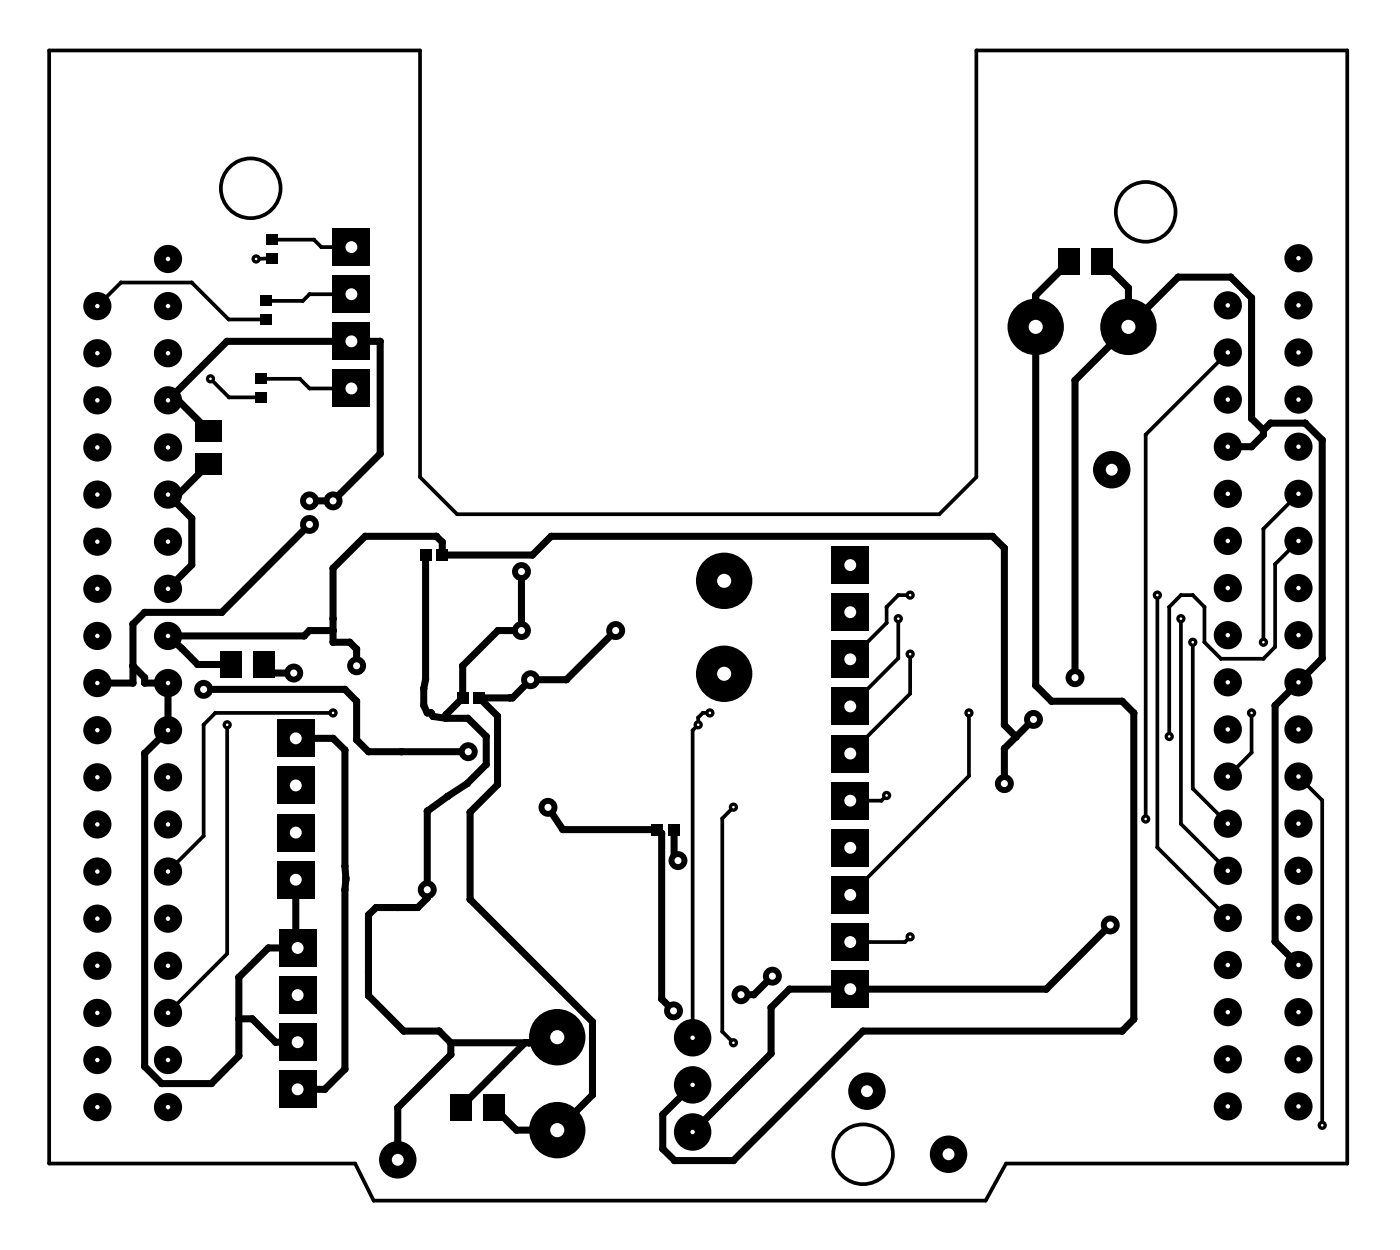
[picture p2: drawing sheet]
<svg xmlns="http://www.w3.org/2000/svg" width="75mm" height="67mm" viewBox="0 0 75 67" stroke-linecap="round" stroke-linejoin="round" font-family="sans-serif">
<g fill="#000">
<circle cx="6.5" cy="15.2" r=".1"/>
<circle cx="10.3" cy="15.2" r=".1"/>
<circle cx="12.2" cy="18.4" r=".19"/>
<circle cx="12.3" cy="17.2" r=".1"/>
<circle cx="14.3" cy="16.2" r=".1"/>
<circle cx="14.3" cy="17.2" r=".1"/>
<circle cx="14.4" cy="14" r=".1"/>
<circle cx="14.6" cy="12.9" r=".1"/>
<circle cx="14.6" cy="13.9" r=".1"/>
<circle cx="16.3" cy="16.2" r=".1"/>
<circle cx="16.7" cy="15.9" r=".1"/>
<circle cx="16.9" cy="12.9" r=".1"/>
<circle cx="17.3" cy="13.3" r=".1"/>
<circle cx="20.5" cy="18.4" r=".19"/>
<circle cx="55.8" cy="15.9" r=".19"/>
<circle cx="55.8" cy="16.1" r=".19"/>
<circle cx="57.6" cy="14.1" r=".19"/>
<circle cx="59.4" cy="14.1" r=".19"/>
<circle cx="60.8" cy="15.5" r=".19"/>
<circle cx="63.5" cy="14.9" r=".19"/>
<circle cx="66.4" cy="14.9" r=".19"/>
<circle cx="67.5" cy="16.1" r=".19"/>
<circle cx="7.2" cy="35.9" r=".19"/>
<circle cx="7.2" cy="36.8" r=".19"/>
<circle cx="7.2" cy="33.6" r=".19"/>
<circle cx="7.8" cy="36.8" r=".19"/>
<circle cx="7.8" cy="36.5" r=".19"/>
<circle cx="7.8" cy="33" r=".19"/>
<circle cx="9.6" cy="26.7" r=".19"/>
<circle cx="9.6" cy="21.6" r=".19"/>
<circle cx="9.8" cy="35" r=".19"/>
<circle cx="10.3" cy="30.4" r=".19"/>
<circle cx="10.3" cy="27.9" r=".19"/>
<circle cx="10.7" cy="35.8" r=".19"/>
<circle cx="11" cy="37.2" r=".51"/>
<circle cx="11" cy="39.1" r=".1"/>
<circle cx="11.2" cy="25" r=".19"/>
<circle cx="11.2" cy="23.2" r=".19"/>
<circle cx="11.6" cy="38.4" r=".1"/>
<circle cx="12" cy="33" r=".19"/>
<circle cx="12.3" cy="21.4" r=".1"/>
<circle cx="12.4" cy="35.8" r=".19"/>
<circle cx="14" cy="21.4" r=".1"/>
<circle cx="14" cy="20.4" r=".1"/>
<circle cx="14.2" cy="35.8" r=".19"/>
<circle cx="14.6" cy="36.3" r=".19"/>
<circle cx="16.2" cy="20.4" r=".1"/>
<circle cx="16.4" cy="34.3" r=".19"/>
<circle cx="16.7" cy="20.9" r=".1"/>
<circle cx="16.7" cy="34" r=".19"/>
<circle cx="18" cy="34" r=".19"/>
<circle cx="18" cy="30.6" r=".19"/>
<circle cx="18" cy="33.3" r=".19"/>
<circle cx="18" cy="39.8" r=".19"/>
<circle cx="18" cy="34.6" r=".19"/>
<circle cx="18.6" cy="37.2" r=".19"/>
<circle cx="18.9" cy="34.6" r=".19"/>
<circle cx="19.2" cy="35" r=".19"/>
<circle cx="19.2" cy="37.8" r=".19"/>
<circle cx="19.2" cy="39.9" r=".19"/>
<circle cx="19.7" cy="28.9" r=".19"/>
<circle cx="20.5" cy="24.5" r=".19"/>
<circle cx="22.8" cy="38" r=".19"/>
<circle cx="22.8" cy="37.1" r=".19"/>
<circle cx="22.9" cy="29.9" r=".19"/>
<circle cx="22.9" cy="36.6" r=".19"/>
<circle cx="23" cy="38.4" r=".19"/>
<circle cx="23.2" cy="38.4" r=".19"/>
<circle cx="23.3" cy="38.6" r=".19"/>
<circle cx="23.5" cy="28.9" r=".19"/>
<circle cx="23.8" cy="29.9" r=".19"/>
<circle cx="23.8" cy="29.2" r=".19"/>
<circle cx="24" cy="38.7" r=".19"/>
<circle cx="24" cy="38.5" r=".19"/>
<circle cx="24.9" cy="35.9" r=".19"/>
<circle cx="24.9" cy="37.6" r=".19"/>
<circle cx="25.2" cy="38.7" r=".19"/>
<circle cx="25.8" cy="37.6" r=".19"/>
<circle cx="26.2" cy="39.7" r=".19"/>
<circle cx="26.8" cy="38.6" r=".19"/>
<circle cx="26.8" cy="34" r=".19"/>
<circle cx="27.5" cy="37.6" r=".19"/>
<circle cx="27.6" cy="37.6" r=".19"/>
<circle cx="28.7" cy="29.9" r=".19"/>
<circle cx="29.7" cy="28.9" r=".19"/>
<circle cx="30.5" cy="36.6" r=".19"/>
<circle cx="37.3" cy="39.4" r=".1"/>
<circle cx="37.6" cy="38.7" r=".1"/>
<circle cx="37.9" cy="38.4" r=".1"/>
<circle cx="47.8" cy="32.7" r=".1"/>
<circle cx="47.8" cy="33.6" r=".1"/>
<circle cx="48.4" cy="32.1" r=".1"/>
<circle cx="48.4" cy="35.5" r=".1"/>
<circle cx="49.1" cy="37.4" r=".1"/>
<circle cx="53.5" cy="28.9" r=".19"/>
<circle cx="54.2" cy="39.1" r=".19"/>
<circle cx="54.2" cy="29.5" r=".19"/>
<circle cx="54.8" cy="39.7" r=".19"/>
<circle cx="55.7" cy="38.8" r=".19"/>
<circle cx="55.8" cy="36.9" r=".19"/>
<circle cx="56.7" cy="37.8" r=".19"/>
<circle cx="58" cy="20.5" r=".19"/>
<circle cx="60.5" cy="37.8" r=".19"/>
<circle cx="61.1" cy="38.4" r=".19"/>
<circle cx="61.8" cy="23.4" r=".1"/>
<circle cx="63" cy="32.7" r=".1"/>
<circle cx="63.7" cy="32.1" r=".1"/>
<circle cx="64.3" cy="32.1" r=".1"/>
<circle cx="64.9" cy="34.6" r=".1"/>
<circle cx="64.9" cy="32.7" r=".1"/>
<circle cx="65.8" cy="35.5" r=".1"/>
<circle cx="67.5" cy="24.1" r=".19"/>
<circle cx="67.5" cy="22.6" r=".19"/>
<circle cx="68.1" cy="23.2" r=".19"/>
<circle cx="68.1" cy="23.4" r=".19"/>
<circle cx="68.1" cy="35.5" r=".1"/>
<circle cx="68.1" cy="28.5" r=".1"/>
<circle cx="68.5" cy="22.8" r=".19"/>
<circle cx="68.8" cy="38" r=".19"/>
<circle cx="68.8" cy="34.9" r=".1"/>
<circle cx="68.8" cy="30.4" r=".1"/>
<circle cx="70.4" cy="22.8" r=".19"/>
<circle cx="71.3" cy="23.7" r=".19"/>
<circle cx="71.3" cy="35.5" r=".19"/>
<circle cx="7.8" cy="57.5" r=".19"/>
<circle cx="7.8" cy="40.6" r=".19"/>
<circle cx="8.7" cy="58.4" r=".19"/>
<circle cx="11" cy="45.1" r=".1"/>
<circle cx="11.4" cy="58.4" r=".19"/>
<circle cx="12.2" cy="51.4" r=".1"/>
<circle cx="12.9" cy="56.9" r=".19"/>
<circle cx="12.9" cy="52.7" r=".19"/>
<circle cx="12.9" cy="54.9" r=".19"/>
<circle cx="13.6" cy="54.9" r=".19"/>
<circle cx="14.5" cy="51.1" r=".19"/>
<circle cx="14.9" cy="56.2" r=".19"/>
<circle cx="15.9" cy="51" r=".19"/>
<circle cx="17.5" cy="58.7" r=".19"/>
<circle cx="18.6" cy="57.6" r=".19"/>
<circle cx="18.6" cy="46.7" r=".19"/>
<circle cx="18.6" cy="48" r=".19"/>
<circle cx="18.6" cy="40.4" r=".19"/>
<circle cx="18.6" cy="47.3" r=".19"/>
<circle cx="18.6" cy="47.4" r=".19"/>
<circle cx="19.9" cy="51.1" r=".19"/>
<circle cx="19.9" cy="52.4" r=".19"/>
<circle cx="19.9" cy="53.7" r=".19"/>
<circle cx="19.9" cy="49.3" r=".19"/>
<circle cx="19.9" cy="40.5" r=".19"/>
<circle cx="20.3" cy="48.9" r=".19"/>
<circle cx="21.4" cy="48.9" r=".19"/>
<circle cx="21.4" cy="59.7" r=".19"/>
<circle cx="21.6" cy="40.5" r=".19"/>
<circle cx="21.8" cy="55.6" r=".19"/>
<circle cx="22.5" cy="48.9" r=".19"/>
<circle cx="23" cy="48.4" r=".19"/>
<circle cx="23" cy="43.7" r=".19"/>
<circle cx="23.7" cy="55.6" r=".19"/>
<circle cx="24.1" cy="42.9" r=".19"/>
<circle cx="24.3" cy="56.8" r=".19"/>
<circle cx="24.3" cy="56.2" r=".19"/>
<circle cx="24.8" cy="59.7" r=".19"/>
<circle cx="25.2" cy="42.2" r=".19"/>
<circle cx="25.3" cy="48.5" r=".19"/>
<circle cx="25.3" cy="43.8" r=".19"/>
<circle cx="26.2" cy="41.2" r=".19"/>
<circle cx="26.6" cy="59.7" r=".19"/>
<circle cx="26.8" cy="42.3" r=".19"/>
<circle cx="28.3" cy="56.2" r=".19"/>
<circle cx="28.5" cy="56.2" r=".19"/>
<circle cx="30.1" cy="56.2" r=".19"/>
<circle cx="30.3" cy="44.7" r=".19"/>
<circle cx="31.9" cy="59" r=".19"/>
<circle cx="31.9" cy="55.1" r=".19"/>
<circle cx="35.4" cy="44.7" r=".19"/>
<circle cx="35.7" cy="44.9" r=".19"/>
<circle cx="35.7" cy="53.8" r=".19"/>
<circle cx="36.3" cy="46.2" r=".19"/>
<circle cx="36.3" cy="44.7" r=".19"/>
<circle cx="38.9" cy="44.1" r=".1"/>
<circle cx="38.9" cy="55.6" r=".1"/>
<circle cx="40.6" cy="53.6" r=".19"/>
<circle cx="41.6" cy="54.3" r=".19"/>
<circle cx="41.6" cy="56.8" r=".19"/>
<circle cx="42.6" cy="53.3" r=".19"/>
<circle cx="46.5" cy="55.6" r=".19"/>
<circle cx="47.5" cy="43.2" r=".1"/>
<circle cx="48.8" cy="50.8" r=".1"/>
<circle cx="52.2" cy="41.8" r=".1"/>
<circle cx="54.2" cy="40.3" r=".19"/>
<circle cx="56.4" cy="53.3" r=".19"/>
<circle cx="60.5" cy="55.6" r=".19"/>
<circle cx="61.1" cy="54.9" r=".19"/>
<circle cx="62.4" cy="45.7" r=".1"/>
<circle cx="63.7" cy="44.4" r=".1"/>
<circle cx="64.3" cy="42.5" r=".1"/>
<circle cx="67.5" cy="40.6" r=".1"/>
<circle cx="68.8" cy="50.8" r=".19"/>
<circle cx="71.3" cy="43.1" r=".1"/>
<circle cx="27.8" cy="60.9" r=".19"/>
<circle cx="35.7" cy="60.1" r=".19"/>
<circle cx="35.7" cy="61.9" r=".19"/>
<circle cx="36.4" cy="62.6" r=".19"/>
<circle cx="39.5" cy="62.6" r=".19"/>
</g>
<g fill="none" stroke="#000" stroke-width=".2">
<path d="M5.2 16.5l1.3-1.3h3.8l2 2h2M13.8 14l.8-.1-.2 .1M14.6 12.9h2.3l.4 .4h1.6M18.9 15.9h-2.2l-.4 .3h-2M66.2 19l-4.4 4.4v20.7M11.3 20.4l1 1h1.7M12.2 39.1v12.3l-3.1 3.2M14 20.4h2.2l.5 .5h2.2M18 38.4h-6.4l-.6 .7v6l-1.9 1.9M38.3 38.4h-.4l-.3 .3v.4l-.3 .3v16.5M48.4 33.3v2.2l-2.6 2.6M49.1 35.3v2.1l-3.3 3.2"/>
<path d="M49.1 32.1h-.7l-.6 .6v.9l-2 1.9M52.2 38.4v3.4l-6.4 6.4M62.4 32.1v13.6l3.8 3.8M63.7 33.3v11.1l2.5 2.5M64.3 34.6v7.9l1.9 1.9M67.5 38.4v2.2l-1.3 1.3M70 29.2l-1.2 1.2v4.5l-.7 .6h-2.3l-.9-.9v-1.9l-.6-.6h-.6l-.7 .6v7M70 26.6l-1.9 1.9v6.1M39.5 43.5l-.6 .6v11.5l.6 .6M47.8 42.9l-.3 .3h-1.7M49.1 50.5l-.3 .3h-3M70 41.9l1.3 1.2v17.6"/>
</g>
<g fill="none" stroke="#000" stroke-width=".38">
<path d="M57.6 14.1l-1.8 1.8v21l.9 .9h3.8l.6 .6v16.5l-.6 .7h-14l-7 7h-3.1l-.7-.7v-1.8l1.6-1.6M59.4 14.1l1.4 1.4v2.1M7.2 35.9l.6 .6v.3h1.3v2.6l-1.3 1.2v16.9l.9 .9h2.7l1.5-1.5v-4.2l1.6-1.6h1.5l-.1-.1v-3.6M11 37.2h7.6l.6 .6v2.1l.7 .6h5.3M11.2 25l-1.6 1.7h-.5l1.2 1.2v2.5l-1.2 1.3M11.2 23.2l-1.6-1.6h-.5l3.1-3.2h8.3v6.1l-2.5 2.5h-1.3M14.2 35.8l.4 .5h1.2M15.9 39.8h2.1l.6 .6v6.9v10.3l-1.1 1.1h-1.5M16.7 28.3l-4.7 4.7h-4.2l-.6 .6v3.2h-2M18 34h-1.3l-.3 .3h-7.3l1.6 1.5h1.7M19.2 35.9v-.9l-.3-.4h-.9v-4l1.7-1.7h3.8l.3 .3v.7h4.9l1-1h23.8l.7 .6v9.6l.6 .6M22.9 29.9v6.7l-.1 .5v.9l.2 .4h.2l.1 .2 .7 .1"/>
<path d="M24 38.7h1.2l1 1v1.5l-1 1-2.2 1.5M28.1 30.8v3.2h-1.3l-1.9 1.9v1.7l-.9 .9v.2M33.2 34l-2.7 2.6h-1.9l-1 1h-1.8l1 1v3.7l-1.5 1.5v4.7l6.6 6.6v3.9l-1.9 1.9h-2.2l-1.2-1.2M55.7 38.8l-1.5 1.5v1.9M68.1 23.2l-.6-.6v-6.5l-1.1-1.2h-2.9l-5.5 5.6v16M68.1 23.2v.2l-.6 .7h-1.3M68.1 23.2l.4-.4h1.9l.9 .9v11.8l-2.5 2.5v12.8l1.2 1.2M12.9 54.9h.7l1.3 1.3h1.1M23 43.7v4.7l-.5 .5h-2.2l-.4 .4v4.4l1.9 1.9h1.9l.6 .6M23 43.7h.1M24.3 56.2v.6l-2.9 2.9v2.8M24.3 56.2h5.8l-.1-.3-1.5 .3"/>
<path d="M28.3 56.2l-3.5 3.5M29.5 43.5l.8 1.2h5.1l.3 .2v8.9l.6 .7M36.3 44.7v1.5l.3 .2M41.6 52.6l-1 1h-.6M59.9 49.9l-3.5 3.4h-13.8l-1 1v2.5l-4.3 4.2"/>
</g>
<circle cx="55.7" cy="38.8" r=".19" fill="#000"/>
<circle cx="11" cy="37.2" r=".19" fill="#fff"/>
<circle cx="54.2" cy="42.2" r=".51" fill="#000"/>
<circle cx="54.2" cy="42.2" r=".19" fill="#fff"/>
<circle cx="55.7" cy="38.8" r=".51" fill="#000"/>
<circle cx="55.7" cy="38.8" r=".19" fill="#fff"/>
<circle cx="33.2" cy="34" r=".51" fill="#000"/>
<circle cx="33.2" cy="34" r=".19" fill="#fff"/>
<circle cx="28.6" cy="36.6" r=".51" fill="#000"/>
<circle cx="28.6" cy="36.6" r=".19" fill="#fff"/>
<circle cx="49.1" cy="50.5" r=".25" fill="#000"/>
<circle cx="49.1" cy="50.5" r=".07" fill="#fff"/>
<circle cx="52.2" cy="38.4" r=".25" fill="#000"/>
<circle cx="52.2" cy="38.4" r=".07" fill="#fff"/>
<circle cx="47.8" cy="42.9" r=".25" fill="#000"/>
<circle cx="47.8" cy="42.9" r=".07" fill="#fff"/>
<circle cx="49.1" cy="35.3" r=".25" fill="#000"/>
<circle cx="49.1" cy="35.3" r=".07" fill="#fff"/>
<circle cx="48.4" cy="33.3" r=".25" fill="#000"/>
<circle cx="48.4" cy="33.3" r=".07" fill="#fff"/>
<circle cx="49.1" cy="32.1" r=".25" fill="#000"/>
<circle cx="49.1" cy="32.1" r=".07" fill="#fff"/>
<circle cx="28.1" cy="30.8" r=".51" fill="#000"/>
<circle cx="28.1" cy="30.8" r=".19" fill="#fff"/>
<circle cx="16.7" cy="27" r=".51" fill="#000"/>
<circle cx="16.7" cy="27" r=".19" fill="#fff"/>
<circle cx="28.1" cy="34" r=".51" fill="#000"/>
<circle cx="28.1" cy="34" r=".19" fill="#fff"/>
<circle cx="58" cy="36.5" r=".51" fill="#000"/>
<circle cx="58" cy="36.5" r=".19" fill="#fff"/>
<circle cx="18" cy="27" r=".51" fill="#000"/>
<circle cx="18" cy="27" r=".19" fill="#fff"/>
<circle cx="16.7" cy="28.3" r=".51" fill="#000"/>
<circle cx="16.7" cy="28.3" r=".19" fill="#fff"/>
<circle cx="18" cy="38.4" r=".25" fill="#000"/>
<circle cx="18" cy="38.4" r=".07" fill="#fff"/>
<circle cx="63" cy="39.7" r=".25" fill="#000"/>
<circle cx="63" cy="39.7" r=".07" fill="#fff"/>
<circle cx="68.1" cy="34.6" r=".25" fill="#000"/>
<circle cx="68.1" cy="34.6" r=".07" fill="#fff"/>
<circle cx="67.5" cy="38.4" r=".25" fill="#000"/>
<circle cx="67.5" cy="38.4" r=".07" fill="#fff"/>
<circle cx="12.2" cy="39.1" r=".25" fill="#000"/>
<circle cx="12.3" cy="39.1" r=".07" fill="#fff"/>
<circle cx="71.3" cy="60.7" r=".25" fill="#000"/>
<circle cx="71.3" cy="60.7" r=".07" fill="#fff"/>
<circle cx="64.3" cy="34.6" r=".25" fill="#000"/>
<circle cx="64.3" cy="34.6" r=".07" fill="#fff"/>
<circle cx="63.7" cy="33.3" r=".25" fill="#000"/>
<circle cx="63.7" cy="33.3" r=".07" fill="#fff"/>
<circle cx="62.4" cy="32.1" r=".25" fill="#000"/>
<circle cx="62.4" cy="32.1" r=".07" fill="#fff"/>
<circle cx="61.8" cy="44.1" r=".25" fill="#000"/>
<circle cx="61.8" cy="44.1" r=".07" fill="#fff"/>
<circle cx="38.3" cy="38.4" r=".25" fill="#000"/>
<circle cx="38.3" cy="38.4" r=".07" fill="#fff"/>
<circle cx="37.6" cy="39.1" r=".25" fill="#000"/>
<circle cx="37.6" cy="39.1" r=".07" fill="#fff"/>
<circle cx="36.6" cy="46.4" r=".51" fill="#000"/>
<circle cx="36.6" cy="46.4" r=".19" fill="#fff"/>
<circle cx="25.2" cy="40.5" r=".51" fill="#000"/>
<circle cx="25.2" cy="40.5" r=".19" fill="#fff"/>
<circle cx="36.3" cy="54.5" r=".51" fill="#000"/>
<circle cx="36.3" cy="54.5" r=".19" fill="#fff"/>
<circle cx="29.5" cy="43.5" r=".51" fill="#000"/>
<circle cx="29.5" cy="43.5" r=".19" fill="#fff"/>
<circle cx="39.5" cy="56.2" r=".25" fill="#000"/>
<circle cx="39.5" cy="56.2" r=".07" fill="#fff"/>
<circle cx="39.5" cy="43.5" r=".25" fill="#000"/>
<circle cx="39.5" cy="43.5" r=".07" fill="#fff"/>
<circle cx="40" cy="53.6" r=".51" fill="#000"/>
<circle cx="40" cy="53.6" r=".19" fill="#fff"/>
<circle cx="41.6" cy="52.6" r=".51" fill="#000"/>
<circle cx="41.6" cy="52.6" r=".19" fill="#fff"/>
<circle cx="59.9" cy="49.9" r=".51" fill="#000"/>
<circle cx="59.9" cy="49.9" r=".19" fill="#fff"/>
<circle cx="15.8" cy="36.3" r=".51" fill="#000"/>
<circle cx="15.8" cy="36.3" r=".19" fill="#fff"/>
<circle cx="13.8" cy="14" r=".25" fill="#000"/>
<circle cx="13.8" cy="14" r=".07" fill="#fff"/>
<circle cx="11.3" cy="20.4" r=".25" fill="#000"/>
<circle cx="11.4" cy="20.4" r=".07" fill="#fff"/>
<circle cx="19.2" cy="35.9" r=".51" fill="#000"/>
<circle cx="19.2" cy="35.9" r=".19" fill="#fff"/>
<circle cx="23" cy="48" r=".51" fill="#000"/>
<circle cx="23" cy="48" r=".19" fill="#fff"/>
<circle cx="9.1" cy="14" r=".76" fill="#000"/>
<circle cx="9.1" cy="14" r=".12" fill="#fff"/>
<circle cx="5.2" cy="16.5" r=".76" fill="#000"/>
<circle cx="5.2" cy="16.5" r=".12" fill="#fff"/>
<circle cx="9.1" cy="16.5" r=".76" fill="#000"/>
<circle cx="9.1" cy="16.5" r=".12" fill="#fff"/>
<circle cx="5.2" cy="19" r=".76" fill="#000"/>
<circle cx="5.2" cy="19" r=".12" fill="#fff"/>
<circle cx="9.1" cy="19" r=".76" fill="#000"/>
<circle cx="9.1" cy="19" r=".12" fill="#fff"/>
<circle cx="5.2" cy="21.6" r=".76" fill="#000"/>
<circle cx="5.2" cy="21.6" r=".12" fill="#fff"/>
<circle cx="9.1" cy="21.6" r=".76" fill="#000"/>
<circle cx="9.1" cy="21.6" r=".12" fill="#fff"/>
<circle cx="5.2" cy="24.1" r=".76" fill="#000"/>
<circle cx="5.2" cy="24.1" r=".12" fill="#fff"/>
<circle cx="9.1" cy="24.1" r=".76" fill="#000"/>
<circle cx="9.1" cy="24.1" r=".12" fill="#fff"/>
<circle cx="5.2" cy="26.7" r=".76" fill="#000"/>
<circle cx="5.2" cy="26.7" r=".12" fill="#fff"/>
<circle cx="9.1" cy="26.7" r=".76" fill="#000"/>
<circle cx="9.1" cy="26.7" r=".12" fill="#fff"/>
<circle cx="5.2" cy="29.2" r=".76" fill="#000"/>
<circle cx="5.2" cy="29.2" r=".12" fill="#fff"/>
<circle cx="9.1" cy="29.2" r=".76" fill="#000"/>
<circle cx="9.1" cy="29.2" r=".12" fill="#fff"/>
<circle cx="5.2" cy="31.7" r=".76" fill="#000"/>
<circle cx="5.2" cy="31.7" r=".12" fill="#fff"/>
<circle cx="9.1" cy="31.7" r=".76" fill="#000"/>
<circle cx="9.1" cy="31.7" r=".12" fill="#fff"/>
<circle cx="5.2" cy="34.3" r=".76" fill="#000"/>
<circle cx="5.2" cy="34.3" r=".12" fill="#fff"/>
<circle cx="9.1" cy="34.3" r=".76" fill="#000"/>
<circle cx="9.1" cy="34.3" r=".12" fill="#fff"/>
<circle cx="5.2" cy="36.8" r=".76" fill="#000"/>
<circle cx="5.2" cy="36.8" r=".12" fill="#fff"/>
<circle cx="9.1" cy="36.8" r=".76" fill="#000"/>
<circle cx="9.1" cy="36.8" r=".12" fill="#fff"/>
<circle cx="5.2" cy="39.4" r=".76" fill="#000"/>
<circle cx="5.2" cy="39.4" r=".12" fill="#fff"/>
<circle cx="9.1" cy="39.4" r=".76" fill="#000"/>
<circle cx="9.1" cy="39.4" r=".12" fill="#fff"/>
<circle cx="5.2" cy="41.9" r=".76" fill="#000"/>
<circle cx="5.2" cy="41.9" r=".12" fill="#fff"/>
<circle cx="9.1" cy="41.9" r=".76" fill="#000"/>
<circle cx="9.1" cy="41.9" r=".12" fill="#fff"/>
<circle cx="5.2" cy="44.4" r=".76" fill="#000"/>
<circle cx="5.2" cy="44.4" r=".12" fill="#fff"/>
<circle cx="9.1" cy="44.4" r=".76" fill="#000"/>
<circle cx="9.1" cy="44.4" r=".12" fill="#fff"/>
<circle cx="5.2" cy="47" r=".76" fill="#000"/>
<circle cx="5.2" cy="47" r=".12" fill="#fff"/>
<circle cx="9.1" cy="47" r=".76" fill="#000"/>
<circle cx="9.1" cy="47" r=".12" fill="#fff"/>
<circle cx="5.2" cy="49.5" r=".76" fill="#000"/>
<circle cx="5.2" cy="49.5" r=".12" fill="#fff"/>
<circle cx="9.1" cy="49.5" r=".76" fill="#000"/>
<circle cx="9.1" cy="49.5" r=".12" fill="#fff"/>
<circle cx="5.2" cy="52.1" r=".76" fill="#000"/>
<circle cx="5.2" cy="52.1" r=".12" fill="#fff"/>
<circle cx="9.1" cy="52.1" r=".76" fill="#000"/>
<circle cx="9.1" cy="52.1" r=".12" fill="#fff"/>
<circle cx="5.2" cy="54.6" r=".76" fill="#000"/>
<circle cx="5.2" cy="54.6" r=".12" fill="#fff"/>
<circle cx="9.1" cy="54.6" r=".76" fill="#000"/>
<circle cx="9.1" cy="54.6" r=".12" fill="#fff"/>
<circle cx="5.2" cy="57.1" r=".76" fill="#000"/>
<circle cx="5.2" cy="57.1" r=".12" fill="#fff"/>
<circle cx="9.1" cy="57.1" r=".76" fill="#000"/>
<circle cx="9.1" cy="57.1" r=".12" fill="#fff"/>
<circle cx="5.2" cy="59.7" r=".76" fill="#000"/>
<circle cx="5.2" cy="59.7" r=".12" fill="#fff"/>
<circle cx="9.1" cy="59.7" r=".76" fill="#000"/>
<circle cx="9.1" cy="59.7" r=".12" fill="#fff"/>
<circle cx="70" cy="13.9" r=".76" fill="#000"/>
<circle cx="70" cy="13.9" r=".12" fill="#fff"/>
<circle cx="66.2" cy="16.5" r=".76" fill="#000"/>
<circle cx="66.2" cy="16.5" r=".12" fill="#fff"/>
<circle cx="70" cy="16.5" r=".76" fill="#000"/>
<circle cx="70" cy="16.5" r=".12" fill="#fff"/>
<circle cx="66.2" cy="19" r=".76" fill="#000"/>
<circle cx="66.2" cy="19" r=".12" fill="#fff"/>
<circle cx="70" cy="19" r=".76" fill="#000"/>
<circle cx="70" cy="19" r=".12" fill="#fff"/>
<circle cx="66.2" cy="21.5" r=".76" fill="#000"/>
<circle cx="66.2" cy="21.5" r=".12" fill="#fff"/>
<circle cx="70" cy="21.5" r=".76" fill="#000"/>
<circle cx="70" cy="21.5" r=".12" fill="#fff"/>
<circle cx="66.2" cy="24.1" r=".76" fill="#000"/>
<circle cx="66.2" cy="24.1" r=".12" fill="#fff"/>
<circle cx="70" cy="24.1" r=".76" fill="#000"/>
<circle cx="70" cy="24.1" r=".12" fill="#fff"/>
<circle cx="66.2" cy="26.6" r=".76" fill="#000"/>
<circle cx="66.2" cy="26.6" r=".12" fill="#fff"/>
<circle cx="70" cy="26.6" r=".76" fill="#000"/>
<circle cx="70" cy="26.6" r=".12" fill="#fff"/>
<circle cx="66.2" cy="29.2" r=".76" fill="#000"/>
<circle cx="66.2" cy="29.2" r=".12" fill="#fff"/>
<circle cx="70" cy="29.2" r=".76" fill="#000"/>
<circle cx="70" cy="29.2" r=".12" fill="#fff"/>
<circle cx="66.2" cy="31.7" r=".76" fill="#000"/>
<circle cx="66.2" cy="31.7" r=".12" fill="#fff"/>
<circle cx="70" cy="31.7" r=".76" fill="#000"/>
<circle cx="70" cy="31.7" r=".12" fill="#fff"/>
<circle cx="66.2" cy="34.2" r=".76" fill="#000"/>
<circle cx="66.2" cy="34.2" r=".12" fill="#fff"/>
<circle cx="70" cy="34.2" r=".76" fill="#000"/>
<circle cx="70" cy="34.2" r=".12" fill="#fff"/>
<circle cx="66.2" cy="36.8" r=".76" fill="#000"/>
<circle cx="66.2" cy="36.8" r=".12" fill="#fff"/>
<circle cx="70" cy="36.8" r=".76" fill="#000"/>
<circle cx="70" cy="36.8" r=".12" fill="#fff"/>
<circle cx="66.2" cy="39.3" r=".76" fill="#000"/>
<circle cx="66.2" cy="39.3" r=".12" fill="#fff"/>
<circle cx="70" cy="39.3" r=".76" fill="#000"/>
<circle cx="70" cy="39.3" r=".12" fill="#fff"/>
<circle cx="66.2" cy="41.9" r=".76" fill="#000"/>
<circle cx="66.2" cy="41.9" r=".12" fill="#fff"/>
<circle cx="70" cy="41.9" r=".76" fill="#000"/>
<circle cx="70" cy="41.9" r=".12" fill="#fff"/>
<circle cx="66.2" cy="44.4" r=".76" fill="#000"/>
<circle cx="66.2" cy="44.4" r=".12" fill="#fff"/>
<circle cx="70" cy="44.4" r=".76" fill="#000"/>
<circle cx="70" cy="44.4" r=".12" fill="#fff"/>
<circle cx="66.2" cy="46.9" r=".76" fill="#000"/>
<circle cx="66.2" cy="46.9" r=".12" fill="#fff"/>
<circle cx="70" cy="46.9" r=".76" fill="#000"/>
<circle cx="70" cy="46.9" r=".12" fill="#fff"/>
<circle cx="66.2" cy="49.5" r=".76" fill="#000"/>
<circle cx="66.2" cy="49.5" r=".12" fill="#fff"/>
<circle cx="70" cy="49.5" r=".76" fill="#000"/>
<circle cx="70" cy="49.5" r=".12" fill="#fff"/>
<circle cx="66.2" cy="52" r=".76" fill="#000"/>
<circle cx="66.2" cy="52" r=".12" fill="#fff"/>
<circle cx="70" cy="52" r=".76" fill="#000"/>
<circle cx="70" cy="52" r=".12" fill="#fff"/>
<circle cx="66.2" cy="54.6" r=".76" fill="#000"/>
<circle cx="66.2" cy="54.6" r=".12" fill="#fff"/>
<circle cx="70" cy="54.6" r=".76" fill="#000"/>
<circle cx="70" cy="54.6" r=".12" fill="#fff"/>
<circle cx="66.2" cy="57.1" r=".76" fill="#000"/>
<circle cx="66.2" cy="57.1" r=".12" fill="#fff"/>
<circle cx="70" cy="57.1" r=".76" fill="#000"/>
<circle cx="70" cy="57.1" r=".12" fill="#fff"/>
<circle cx="66.2" cy="59.6" r=".76" fill="#000"/>
<circle cx="66.2" cy="59.6" r=".12" fill="#fff"/>
<circle cx="70" cy="59.6" r=".76" fill="#000"/>
<circle cx="70" cy="59.6" r=".12" fill="#fff"/>
<path d="M15 57.7h2.1v2h-2.1z" fill="#000"/>
<circle cx="16" cy="58.7" r=".32" fill="#fff"/>
<path d="M15 55.2h2.1v2h-2.1z" fill="#000"/>
<circle cx="16" cy="56.2" r=".32" fill="#fff"/>
<path d="M15 52.6h2.1v2h-2.1z" fill="#000"/>
<circle cx="16" cy="53.6" r=".32" fill="#fff"/>
<path d="M15 50.1h2.1v2h-2.1z" fill="#000"/>
<circle cx="16" cy="51.1" r=".32" fill="#fff"/>
<path d="M17.9 12.3h2.1v2h-2.1z" fill="#000"/>
<circle cx="18.9" cy="13.3" r=".32" fill="#fff"/>
<path d="M17.9 14.8h2.1v2.1h-2.1z" fill="#000"/>
<circle cx="18.9" cy="15.9" r=".32" fill="#fff"/>
<path d="M17.9 17.4h2.1v2h-2.1z" fill="#000"/>
<circle cx="18.9" cy="18.4" r=".32" fill="#fff"/>
<path d="M17.9 19.9h2.1v2h-2.1z" fill="#000"/>
<circle cx="18.9" cy="20.9" r=".32" fill="#fff"/>
<circle cx="37.3" cy="55.9" r="1.01" fill="#000"/>
<circle cx="37.3" cy="55.9" r=".12" fill="#fff"/>
<circle cx="37.3" cy="58.5" r="1.01" fill="#000"/>
<circle cx="37.3" cy="58.5" r=".12" fill="#fff"/>
<circle cx="37.3" cy="61" r="1.01" fill="#000"/>
<circle cx="37.3" cy="61" r=".12" fill="#fff"/>
<path d="M44.8 52.3h2.1v2h-2.1z" fill="#000"/>
<circle cx="45.8" cy="53.3" r=".32" fill="#fff"/>
<path d="M44.8 49.8h2.1v2h-2.1z" fill="#000"/>
<circle cx="45.8" cy="50.8" r=".32" fill="#fff"/>
<path d="M44.8 47.2h2.1v2h-2.1z" fill="#000"/>
<circle cx="45.8" cy="48.2" r=".32" fill="#fff"/>
<path d="M44.8 44.7h2.1v2h-2.1z" fill="#000"/>
<circle cx="45.8" cy="45.7" r=".32" fill="#fff"/>
<path d="M44.8 42.1h2.1v2.1h-2.1z" fill="#000"/>
<circle cx="45.8" cy="43.2" r=".32" fill="#fff"/>
<path d="M44.8 39.6h2.1v2h-2.1z" fill="#000"/>
<circle cx="45.8" cy="40.6" r=".32" fill="#fff"/>
<path d="M44.8 37.1h2.1v2h-2.1z" fill="#000"/>
<circle cx="45.8" cy="38.1" r=".32" fill="#fff"/>
<path d="M44.8 34.5h2.1v2h-2.1z" fill="#000"/>
<circle cx="45.8" cy="35.5" r=".32" fill="#fff"/>
<path d="M44.8 32h2.1v2h-2.1z" fill="#000"/>
<circle cx="45.8" cy="33" r=".32" fill="#fff"/>
<path d="M44.8 29.4h2.1v2.1h-2.1z" fill="#000"/>
<circle cx="45.8" cy="30.5" r=".32" fill="#fff"/>
<circle cx="39" cy="36.3" r="1.52" fill="#000"/>
<circle cx="39" cy="36.3" r=".38" fill="#fff"/>
<circle cx="39" cy="31.3" r="1.52" fill="#000"/>
<circle cx="39" cy="31.3" r=".38" fill="#fff"/>
<path d="M14.9 46.4h2.1v2h-2.1z" fill="#000"/>
<circle cx="15.9" cy="47.4" r=".32" fill="#fff"/>
<path d="M14.9 43.9h2.1v2h-2.1z" fill="#000"/>
<circle cx="15.9" cy="44.9" r=".32" fill="#fff"/>
<path d="M14.9 41.3h2.1v2h-2.1z" fill="#000"/>
<circle cx="15.9" cy="42.3" r=".32" fill="#fff"/>
<path d="M14.9 38.8h2.1v2h-2.1z" fill="#000"/>
<circle cx="15.9" cy="39.8" r=".32" fill="#fff"/>
<path d="M14 16.9h.6v.6h-.6zM14 15.9h.6v.6h-.6zM14.3 13.6h.6v.6h-.6zM14.3 12.6h.6v.6h-.6zM13.7 21.1h.6v.6h-.6zM13.7 20.1h.6v.6h-.6zM22.6 29.6h.6v.6h-.6zM23.5 29.6h.6v.6h-.6zM35.1 44.4h.6v.6h-.6zM36 44.4h.6v.6h-.6z" fill="#000"/>
<circle cx="21.4" cy="62.5" r="1.01" fill="#000"/>
<circle cx="21.4" cy="62.5" r=".32" fill="#fff"/>
<path d="M24.6 37.3h.6v.6h-.6zM25.5 37.3h.6v.6h-.6z" fill="#000"/>
<circle cx="55.8" cy="17.6" r="1.52" fill="#000"/>
<circle cx="55.8" cy="17.6" r=".38" fill="#fff"/>
<circle cx="60.8" cy="17.6" r="1.52" fill="#000"/>
<circle cx="60.8" cy="17.6" r=".38" fill="#fff"/>
<circle cx="30" cy="60.9" r="1.52" fill="#000"/>
<circle cx="30" cy="60.9" r=".38" fill="#fff"/>
<circle cx="30" cy="55.9" r="1.52" fill="#000"/>
<circle cx="30" cy="55.9" r=".38" fill="#fff"/>
<circle cx="51.1" cy="62.2" r="1.01" fill="#000"/>
<circle cx="51.1" cy="62.2" r=".32" fill="#fff"/>
<circle cx="59.9" cy="25.3" r="1.01" fill="#000"/>
<circle cx="59.9" cy="25.3" r=".32" fill="#fff"/>
<circle cx="46.7" cy="58.8" r="1.01" fill="#000"/>
<circle cx="46.7" cy="58.8" r=".32" fill="#fff"/>
<path d="M57.1 13.4h1.1v1.4h-1.1zM58.9 13.4h1.1v1.4h-1.1zM10.5 24.4h1.5v1.2h-1.5zM10.5 22.6h1.5v1.2h-1.5zM11.9 35.1h1.1v1.4h-1.1zM13.7 35.1h1.1v1.4h-1.1zM24.3 59h1.1v1.4h-1.1zM26.1 59h1.1v1.4h-1.1z" fill="#000"/>
<g fill="none" stroke="#000" stroke-width=".2">
<path d="M2.6 2.7h20v23l2 2h26l2-2v-23h20v60h-18.4l-1.1 2h-33l-1-2h-16.5z"/>
<circle cx="13.5" cy="10.1" r="1.61"/>
<circle cx="61.8" cy="11.4" r="1.61"/>
<circle cx="46.5" cy="62.2" r="1.61"/>
</g>
</svg>
